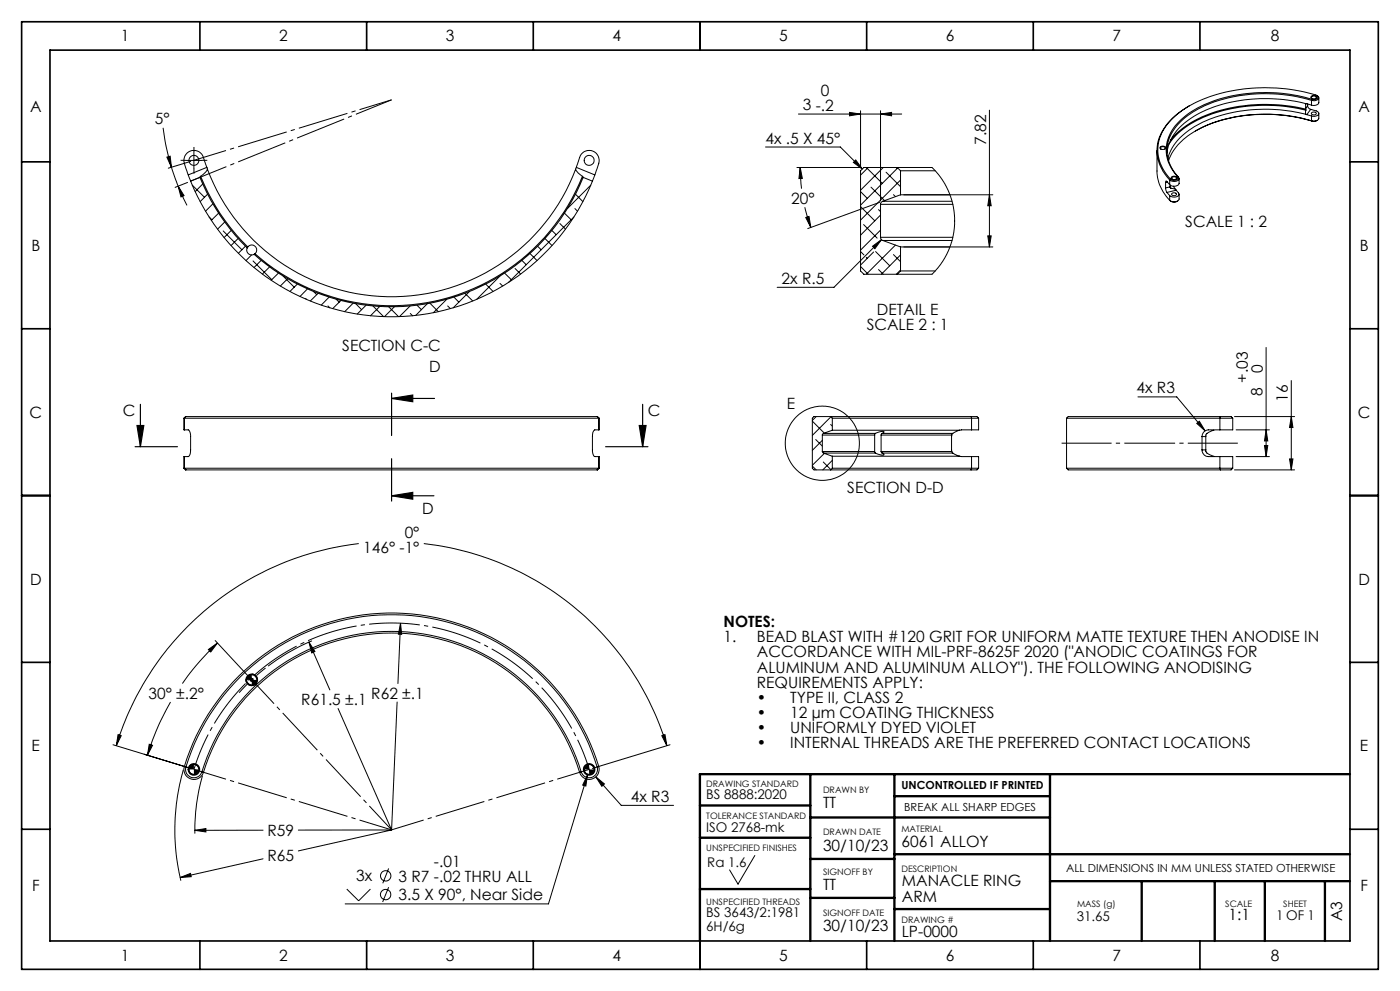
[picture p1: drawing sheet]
<svg xmlns="http://www.w3.org/2000/svg" width="420mm" height="297mm" viewBox="0 0 420 297" stroke-linecap="round" stroke-linejoin="round" font-family="sans-serif">
<defs><g id="words">
<g font-size="4.7">
<text x="36.2" y="12.4">1</text>
<text x="83.7" y="12.4">2</text>
<text x="133.7" y="12.4">3</text>
<text x="183.7" y="12.4">4</text>
<text x="233.7" y="12.4">5</text>
<text x="283.7" y="12.4">6</text>
<text x="333.7" y="12.4">7</text>
<text x="381.2" y="12.4">8</text>
<text x="246.3" y="28.6">0</text>
<text x="9" y="33.4">A</text>
<text x="240.8" y="33.1">3 -.2</text>
<text x="407.5" y="33.4">A</text>
<text x="46.4" y="37.3">5°</text>
<text x="229.7" y="43">4x .5 X 45°</text>
<text x="295.8" y="43.4" transform="rotate(-90 295.8 43.4)">7.82</text>
<text x="237.4" y="61.1">20°</text>
<text x="355.6" y="68.1">SCALE 1 : 2</text>
<text x="9.4" y="75.2">B</text>
<text x="407.9" y="75.2">B</text>
<text x="234.5" y="85.1">2x R.5</text>
<text x="263.1" y="94.5">DETAIL E</text>
<text x="260" y="99">SCALE 2 : 1</text>
<text x="102.7" y="105.2">SECTION C-C</text>
<text x="128.7" y="111.4">D</text>
<text x="378.8" y="111.9" transform="rotate(-90 378.8 111.9)">0</text>
<text x="341" y="117.9">4x R3</text>
<text x="374.3" y="114.7" transform="rotate(-90 374.3 114.7)">+.03</text>
<text x="378.8" y="118.6" transform="rotate(-90 378.8 118.6)">8</text>
<text x="8.9" y="125.2">C</text>
<text x="36.9" y="124.7">C</text>
<text x="194.3" y="124.7">C</text>
<text x="236.1" y="122.4">E</text>
<text x="386.4" y="120.5" transform="rotate(-90 386.4 120.5)">16</text>
<text x="407.4" y="125.2">C</text>
<text x="254.2" y="147.7">SECTION D-D</text>
<text x="126.7" y="154">D</text>
<text x="121.4" y="161.3">0°</text>
<text x="108.9" y="165.8">146° -1°</text>
<text x="9" y="175.2">D</text>
<text x="407.5" y="175.2">D</text>
<text x="217.1" y="188">NOTES:</text>
<text x="217.1" y="192.5">1.</text>
<text x="227.1" y="192.5">BEAD BLAST WITH #120 GRIT FOR UNIFORM MATTE TEXTURE THEN ANODISE IN</text>
<text x="227.1" y="197">ACCORDANCE WITH MIL-PRF-8625F 2020 (&quot;ANODIC COATINGS FOR</text>
<text x="227.1" y="201.6">ALUMINUM AND ALUMINUM ALLOY&quot;). THE FOLLOWING ANODISING</text>
<text x="44.5" y="209.4">30° ±.2°</text>
<text x="111.4" y="209.4">R62 ±.1</text>
<text x="227.1" y="206.1">REQUIREMENTS APPLY:</text>
<text x="90.4" y="211.3">R61.5 ±.1</text>
<text x="227.1" y="210.6">•</text>
<text x="227.1" y="215.1">•</text>
<text x="237.1" y="210.6">TYPE II, CLASS 2</text>
<text x="237.1" y="215.1">12 µm COATING THICKNESS</text>
<text x="227.1" y="219.7">•</text>
<text x="237.1" y="219.7">UNIFORMLY DYED VIOLET</text>
<text x="9.5" y="225.2">E</text>
<text x="227.1" y="224.2">•</text>
<text x="237.1" y="224.2">INTERNAL THREADS ARE THE PREFERRED CONTACT LOCATIONS</text>
<text x="408" y="225.2">E</text>
<text x="189.3" y="240.3">4x R3</text>
<text x="246.9" y="242.1">TT</text>
<text x="80.2" y="250.5">R59</text>
<text x="80.2" y="257.9">R65</text>
<text x="246.9" y="255">30/10/23</text>
<text x="270.4" y="253.9">6061 ALLOY</text>
<text x="130.2" y="259.7">-.01</text>
<text x="9.6" y="266.9">F</text>
<text x="106.9" y="264.2">3x</text>
<text x="119.6" y="269.8">3.5 X 90°, Near Side</text>
<text x="119.6" y="264.2">3 R7 -.02 THRU ALL</text>
<text x="246.9" y="266.8">TT</text>
<text x="270.6" y="265.7">MANACLE RING</text>
<text x="408.1" y="266.9">F</text>
<text x="270.6" y="270.2">ARM</text>
<text x="368.5" y="275.9">1:1</text>
<text x="246.9" y="279.2">30/10/23</text>
<text x="270.5" y="280.7">LP-0000</text>
<text x="402.7" y="276.1" transform="rotate(-90 402.7 276.1)">A3</text>
<text x="36.2" y="287.9">1</text>
<text x="83.7" y="287.9">2</text>
<text x="133.7" y="287.9">3</text>
<text x="183.7" y="287.9">4</text>
<text x="233.7" y="287.9">5</text>
<text x="283.7" y="287.9">6</text>
<text x="333.7" y="287.9">7</text>
<text x="381.2" y="287.9">8</text>
</g>
<g font-size="4">
<text x="211.9" y="239.4">BS 8888:2020</text>
<text x="211.9" y="249.2">ISO 2768-mk</text>
<text x="212.2" y="259.8">Ra 1.6</text>
<text x="211.9" y="274.9">BS 3643/2:1981</text>
<text x="382.9" y="275.7">1 OF 1</text>
<text x="211.9" y="278.9">6H/6g</text>
<text x="323" y="276.2">31.65</text>
</g>
<g font-size="3.3">
<text x="270.4" y="236.5">UNCONTROLLED IF PRINTED</text>
<text x="271.3" y="242.9">BREAK ALL SHARP EDGES</text>
<text x="319.9" y="261.3">ALL DIMENSIONS IN MM UNLESS STATED OTHERWISE</text>
</g>
<g font-size="2.7">
<text x="211.9" y="235.7">DRAWING STANDARD</text>
<text x="246.9" y="237.6">DRAWN BY</text>
<text x="211.9" y="245.5">TOLERANCE STANDARD</text>
<text x="246.9" y="250.2">DRAWN DATE</text>
<text x="270.4" y="249.2">MATERIAL</text>
<text x="211.9" y="255">UNSPECIFIED FINISHES</text>
<text x="246.9" y="262.2">SIGNOFF BY</text>
<text x="270.4" y="261.3">DESCRIPTION</text>
<text x="211.9" y="271.2">UNSPECIFIED THREADS</text>
<text x="246.9" y="274.5">SIGNOFF DATE</text>
<text x="323.1" y="271.9">MASS (g)</text>
<text x="367.6" y="271.9">SCALE</text>
<text x="385" y="271.9">SHEET</text>
<text x="270.4" y="276.7">DRAWING #</text>
</g>
</g></defs>
<g fill="none" stroke="#000" stroke-width=".5">
<path d="M6.5 6.5h407v284h-407zM15 15h390v267h-390zM60 6.5v8.5M110 6.5v8.5M160 6.5v8.5M210 6.5v8.5M260 6.5v8.5M310 6.5v8.5M360 6.5v8.5M6.5 48.5h8.5M405 48.5h8.5M6.5 98.5h8.5"/>
<path d="M405 98.5h8.5M6.5 148.5h8.5M405 148.5h8.5M6.5 198.5h8.5M405 198.5h8.5M6.5 248.5h8.5M405 248.5h8.5M60 282v8.5M110 282v8.5M160 282v8.5M210 282v8.5M260 282v8.5"/>
<path d="M310 282v8.5M360 282v8.5"/>
</g>
<g fill="none" stroke="#000" stroke-width=".7">
<path d="M243.1 232v50M268.3 232v50M268.3 238.6h46.7M315 232v50M405 232h-195v50M210 241.4h33.1M210 251.1h33.1M243.1 245h71.9M243.1 257.4h25.2M268.3 256h136.7M210 266.4h33.1M243.1 269.1h25.2"/>
<path d="M268.3 272.4h46.7M315 264.1h90M342.5 264.1v17.9M364.4 264.1v17.9M379.4 264.1v17.9M397.5 264.1v17.9"/>
</g>
<g fill="none" stroke="#000" stroke-width=".3">
<path d="M48.9 38.3l.8 4.8 1.7 7M239.5 34.2h31M254.8 33.7l3.4 .5-3.4 .5zM258.2 33.2v17h-19.1M264.2 34.2l3.3-.5v1zM264.2 33.2v27.1M296.8 33v41M356.8 31.7a17.5 17.5 0 0 0-9.6 11.9 12.4 12.4 0 0 0 3.7 10.3M391.7 31v1.5M391.7 32.5v.2M391.7 32.7l.1 .3M391.7 32.7a49.4 49.4 0 0 0-33.7 3.6 21.6 21.6 0 0 0-6.8 5.8"/>
<path d="M391.8 31.1l1.7 .4M391.8 31.1a46.9 46.9 0 0 0-32.6 3.2 16.5 16.5 0 0 0-8.9 10.1l-.2 1.5M391.8 34.3a46.5 46.5 0 0 0-33.5 3.7 16 16 0 0 0-7.9 9.4M391.8 33v1.3M391.8 33a48.5 48.5 0 0 0-33.6 3.6 19.9 19.9 0 0 0-7.5 6.6M391.8 34.3l.2 .1M392 34.4l1.5 .4M392.3 31.7l.4 .8 .5 .3M392.3 31.2v.5M392.3 31.7l-.6 .8M393.2 32.8l1.2 .3a.91 .91 0 0 1 1 .4 .91 .91 0 0 1 0 1l-.9 .4-1-.1M393.2 32.8l-1.2 1.6"/>
<path d="M393.4 28.8l.3-.1a.72 .72 0 0 1 .8-.1 .72 .72 0 0 1 .4 .7l-.6 .3a.58 .58 0 0 1-.8 0 .58 .58 0 0 1-.1-.8zM393.5 30.1a47.2 47.2 0 0 0-33.9 2.5 16.4 16.4 0 0 0-9.3 10.7 11.2 11.2 0 0 0 3.3 9.8M393.5 36.2a47.5 47.5 0 0 0-33.9 2.5 17.5 17.5 0 0 0-9 9.5M393.5 30.1v1.4M393.5 34.8v1.4M393.5 36.2l.1 .1M393.5 33.8l.5-.2a.49 .49 0 0 1 .7 0 .49 .49 0 0 1-.1 .8h-.2a.57 .57 0 0 1-.7 0 .57 .57 0 0 1-.2-.6zM393.6 29.7a1.12 1.12 0 0 0 1.7-.8v-.1a50.4 50.4 0 0 0-38.1 2.7 18.1 18.1 0 0 0-9.6 11.2 12.2 12.2 0 0 0 3.5 11M393.6 29.7a47.8 47.8 0 0 0-34.2 2.6 16.3 16.3 0 0 0-9.5 11.4 11.5 11.5 0 0 0 3.4 9.3M393.6 36.3a47.5 47.5 0 0 0-34.2 2.5l-.8 .5M393.6 29.5a.5 .5 0 0 1 0-.7 .5 .5 0 0 1 .7 0 .43 .43 0 0 1 .5 .1 .43 .43 0 0 1-.1 .6M393.6 29.7l-.1 .4"/>
<path d="M395 28.6a.75 .75 0 0 1 .6 .9 .75 .75 0 0 1-.8 .6h-1.3M395.2 36.1l-.9 .3-.7-.1M395.6 29.3v1.5a1.66 1.66 0 0 1-2.1 .7M395.6 34v1.5a1.59 1.59 0 0 1-2.1 .7M50.1 47.1l.9-.3 .4 3.3zM51.4 50.1l2 5.7M53.4 55.8l1.8 2.8-.9 .4zM53.4 55.8l2.7 5.8M55.7 48.1h5M56.3 54.7l-3.8 1.5M56.5 52.4l.7 1.9M57.2 54.3l2.8-1.1a61.5 61.5 0 0 0 14.2 21.1"/>
<path d="M57.2 54.3a65 65 0 0 0 60.3 40.6 65 65 0 0 0 60.2-40.6M57.2 48.4l-6.7 2M57.7 55.5l3.6 3.6M58.2 45.6v4.9M60.2 52.8l-.3 .3M60.2 52.8a61.3 61.3 0 0 0 14.1 21.2M60.8 55.1l-2.2 2.3M62.1 50.2l-.6-1.5a3.8 3.8 0 0 0-3.4-3.6 3.1 3.1 0 0 0-2.5 4.7l.9 2.6M62.1 50.2l-5.6 2.2M62.1 50.2l.1 .5M62.2 50.7a4.7 4.7 0 0 1-2 2.1M62.2 50.7a59 59 0 0 0 55.3 38.2 59 59 0 0 0 55.2-38.2"/>
<path d="M62.3 58.2l-2.3 2.2M172.6 58.2l2.3 2.2M172.7 50.7l.8 1.2 1.2 .9M172.9 50.2l.5-1.5a3.8 3.8 0 0 1 3.4-3.6 3.1 3.1 0 0 1 2.6 4.7l-1 2.6M172.9 50.2l-.2 .5M172.9 50.2l5.5 2.2M174.7 52.8l.3 .3M174.7 52.8a61.7 61.7 0 0 1-98.2 23.3M175 53.2l-.1 .1M177.2 55.5l-6.9 7M177.7 54.3l-2.8-1.1a62 62 0 0 1-98.7 23M178.4 52.4l-.7 1.9"/>
<path d="M229.7 44.1h22.4l6.6 6.6M240.1 50.2l.6 3.3h-1zM240.1 50.2l.4 6.3M256.7 47.9l2 2.8-2.7-2zM258.2 57.4l2 2M259.9 50.2l4.8 4.8M260.5 50.2l-2.3 2.3M261.3 56.1l4.1 4M265 50.2l-6.8 6.8M265.8 51.6l4.4 4.3M268 58.3l.6 .6M268.9 50.2l.3 .3"/>
<path d="M269.2 50.2h10.4l2.6 2.9 2.2 3.8 1.5 4.3 .5 3.9-.3 4.6-1.2 4.6-2.3 4.4-3 3.5h-10.4M269.2 50.2h-10l-1 1v30l1 1h10M269.2 50.2l1 1M269.3 50.3l-11.1 11.2M270.2 54l-12 12M270.2 58.4h14.8M270.2 51.2h10.4M270.2 58.4l-5.4 1.9M270.2 51.2v7.2M271.1 58.4h26.8M296.8 58.4l.6 3.3h-1.1zM347.1 45.1v6.2a12.5 12.5 0 0 0 3.8 8.7"/>
<path d="M348.2 44l.4-.2a.6 .6 0 0 1 .8 0 .6 .6 0 0 1 .1 .8l-.3 .2a.66 .66 0 0 1-.8 0 .66 .66 0 0 1-.2-.8zM348.3 44.7a.49 .49 0 0 1 0-.7 .49 .49 0 0 1 .7 0 .43 .43 0 0 1 .5 .1 .43 .43 0 0 1-.1 .6M349.7 54.7v-.2a.51 .51 0 0 1 .8 .4l.4 .4M349.7 56.3l.4 1.4M349.7 54.7v1.6M350.1 57.7l.8 .9M350.2 54.6l-.5 .1M350.9 53.9v1.4M350.9 58.6v1.4M351 56.2l.3 .2M351 55.5v.7M351 56l-1.3 .3"/>
<path d="M351.1 56.2l.2 .2M351.1 53.7l-.2 .2M351.3 56.4l1.4 .4M351.5 53l.3-.1a.73 .73 0 0 1 .8-.1 .73 .73 0 0 1 .4 .7l-.6 .3a.58 .58 0 0 1-.8 0 .58 .58 0 0 1-.1-.8zM351.6 58l.4-.2a.49 .49 0 0 1 .8 0 .49 .49 0 0 1-.2 .8h-.1a.55 .55 0 0 1-.7 .1 .55 .55 0 0 1-.2-.7zM351.6 53.7a.49 .49 0 0 1 .1-.7 .49 .49 0 0 1 .6 0 .42 .42 0 0 1 .6 .1 .42 .42 0 0 1-.1 .6M352 55.8l.7 1M352.7 56.8l.1 .2M352.8 57l.5 .5a.8 .8 0 0 1 .4 1 .8 .8 0 0 1-.9 .5h-1.1l-.8-.4M352.8 57l-2.7 .7M353.3 53a.77 .77 0 0 1-.1 .8 .77 .77 0 0 1-.8 .2l-1.3-.3M353.3 53l.3 .1"/>
<path d="M353.6 53.1a.87 .87 0 0 1-.1 1 .87 .87 0 0 1-1 .3l-.8-.1-.8-.4M353.7 53.5v1.5a1.81 1.81 0 0 1-2.8 .3M353.7 58.2v1.5a1.81 1.81 0 0 1-2.8 .3M62.7 65l.9 .9M63.9 61.1l-2.2 2.2M65.6 63.9l-2.2 2.1M67 69.2l5.6 5.7M67.4 66.5l-2.1 2.2M69.4 69.1l-2.2 2.1M71.4 71.5l-2.1 2.1M73.6 73.8l-2.1 2.1M74.2 74.3a1.5 1.5 0 0 0 .3 1.7 1.5 1.5 0 0 0 1.7 .2"/>
<path d="M74.3 74l-.1 .3M74.3 74a1.5 1.5 0 0 1 2.2-.2 1.5 1.5 0 0 1 0 2.3M75.5 76.4l-1.7 1.7M75.9 78.2l5.6 5.6M76.5 76.1l-.3 .1M78.4 78l-2.2 2.2M156.6 78l1.3 1.3M159 76l2.1 2.1M161.3 73.8l1 1.1M163.5 71.5l2.1 2.1M165.6 69.1l1.3 1.2M168 67l1.7 1.7"/>
<path d="M169.3 63.9l2 2M172.2 65l-19.7 19.7M172.5 62.5l.7 .8M241.4 62.1l1.8 6.1M241.7 65.2l1-.3 .5 3.3zM258.2 79.9l2.3 2.3M258.2 75.4l1 1M258.2 61.9l4.2 4.3M259.1 67.3l4 4.1M259.9 77.1l.3 .3M261.8 73.8l2.6-2-1.9 2.7zM262.1 75.5l-3.9 3.9"/>
<path d="M262.7 75.4l4.2 4.3M263.6 62.8l.6 .6M263.9 60.6l-21.6 7.9M264.2 64.4l-6 6.1M264.2 69l-6 6M264.2 71.1h21.7M264.2 61.2h21.7M264.2 71.1l.1 .6 .5 .4M264.2 61.2v9.9M264.4 71.8l-14.2 14.3h-17M264.8 60.3h20.8M264.8 60.3l-.5 .4-.1 .5"/>
<path d="M264.8 72.1h20.8M264.8 72.1l5.4 1.9M268 76.3l2.2 2.1M268.6 73.4l-8.7 8.8M270.2 76.4l-5.8 5.8M270.2 74h14.8M270.2 74v7.2M271.1 74h26.8M296.3 70.7h1.1l-.6 3.3zM351.2 60.3l.9 .3 1.2-.3M80.9 80l-2.2 2.1M83.5 81.8l-2.1 2.2"/>
<path d="M84.9 82.7l3.4 3.4M86.3 83.5l-2.2 2.2M89.2 85.1l-2.2 2.2M91.7 89.4l.2 .3M92.3 86.6l-2.3 2.3M94.1 87.3l.9 1M95.4 87.9l-2.3 2.3M98.4 91.7l.6 .5M98.7 89l-2.3 2.4M100.9 89.7l.8 .9M102.3 90.1l-2.5 2.4M105.9 90.9l-2.5 2.5"/>
<path d="M106.7 91l1.8 1.8M109.8 91.5l-2.6 2.6M111.9 91.7l3.2 3.2M113.9 91.8l-2.8 2.8M116.6 91.9l3 3M118.3 91.9l-2.9 3M123 91.7l-3.2 3.2M123.1 93.9l.7 .7M125.1 91.5l1.3 1.3M128.2 91l-3.5 3.5M129 90.9l2.5 2.5M134.1 89.7l-4.1 4"/>
<path d="M134.3 91.7l.8 .8M136.2 89l1.5 1.6M139.5 87.9l2.3 2.3M140.9 87.3l-4.9 4.9M145.7 85.1l2.2 2.2M150 82.7l-7 7M150 84.9l.8 .8M151.4 81.8l2 2M154.5 80.5l1.7 1.6M263.6 80.8l1.4 1.4M270.2 80.9l-1.3 1.3M270.2 81.2h10.4"/>
<path d="M270.2 81.2l-1 1M341.4 119h11.6l8.5 10.1M379.8 104.1v32.7M387.4 114v26.8M55.2 125.3l.1 3.5M55.2 125.3h.1M55.3 125.3h124.3M55.3 128.8h.4a1.23 1.23 0 0 1 1.5 1.6l-.2 5.7a1.17 1.17 0 0 1-1.4 .7h-.3M55.3 136.8l-.1 3.5M55.3 125.3v3.5M55.3 136.8v3.5M55.8 124.8h123.3"/>
<path d="M55.8 124.8l-.6 .5M55.8 124.8l-.5 .5M179.1 124.8l.6 .5M179.1 124.8l.5 .5M179.6 128.8h-.4a1.17 1.17 0 0 0-1.4 1.4l-.1 5.1a1.37 1.37 0 0 0 .9 1.5h1M179.6 125.3h.1M179.6 136.8l.1 3.5M179.6 125.3v3.5M179.6 136.8v3.5M179.7 125.3l-.1 3.5M243.7 139.7l1.2 1.1M243.7 126.2l3.6 3.6"/>
<path d="M244.7 131.7l2 2M244.9 124.8l-1.2 1.2M246.7 132l-3 3M246.7 135.3h15.7M246.7 130.4h15.7M246.7 135.3l.3 .5M246.7 130.4v4.9M247 138.5l2.3 2.3M247 129.9h15.6M247 129.9l-.3 .5M247 135.8h15.6M247 135.8l2.7 .9"/>
<path d="M247.3 135.9l-3.6 3.5M249.2 127.2l.5 .5M249.2 124.8h42.1M249.2 124.8h-5l-.5 .5v15l.5 .5h5M249.2 124.8l.5 .5M249.3 124.9l-5.6 5.6M249.7 138l-2.9 2.8M249.7 128.9h38.2M249.7 136.7h38.2M249.7 125.3h41.8M249.7 128.9l-2.7 1M249.7 125.3v3.6"/>
<path d="M249.7 136.7v3.6M262.4 135.3l.2 .5M262.4 130.4v4.9M262.6 129.9a2.69 2.69 0 0 1 2.6-.4l-.6 .4M262.6 129.9l-.2 .5M262.6 135.8a3.4 3.4 0 0 0 2.6 .4l-.6-.4M264.3 135.3l.3 .5M264.3 130.4h21.2M264.3 135.3h21.2M264.3 130.4v4.9M264.6 129.9h21.2M264.6 135.8h21.2"/>
<path d="M264.6 129.9l-.3 .5M285.5 135.3l.3 .5M285.5 130.4v4.9M285.8 135.8l2.1 .9M285.8 129.9l-.3 .5M287.9 128.9l-2.1 1M287.9 136.7l3.6 .1M291.3 124.8h1.8l.5 .5M291.3 124.8l.2 .5M291.5 128.8l-3.6 .1M291.5 125.3h2.1M291.5 136.8h2.1v3.5"/>
<path d="M291.5 125.3v3.5M291.5 136.8v3.5M293.6 125.3v3.5h-2.1M320 125.3h46M320 125.3v15M359 126.9l.8-.6 1.7 2.8zM360.6 134.8a2.08 2.08 0 0 0 2.7 2h2.7M360.6 130.8v4M360.6 134.8h1.1M360.6 130.8h1.1M361.7 134.8a1.67 1.67 0 0 0 1.7 1.7l.8 .2M361.7 130.8v4"/>
<path d="M364.2 128.9l-2.1 1-.4 .9M366 125.3h3.8M366 136.8h3.8v3.5M366 128.8h-1.4a5 5 0 0 0-3.6 .8l-.4 1.2M366 125.3v3.5M366 136.8v3.5M366.1 124.8h3.2l.5 .5M366.1 124.8h-45.6l-.5 .5M366.1 124.8l-.1 .5M369.8 125.3v3.5h-3.8M370.3 124.8h18.1M370.8 136.8h10"/>
<path d="M370.8 128.8h10M379.3 133.5h1l-.5 3.3zM379.8 128.8l.5 3.3h-1zM386.9 137.5h1l-.5 3.3zM387.4 124.8l.5 3.3h-1zM55.2 140.3h.1M55.2 140.3l.6 .5M55.3 140.3h124.3M55.3 140.3l.5 .5M55.8 140.8h123.3M179.6 140.3l-.5 .5M179.6 140.3h.1"/>
<path d="M179.7 140.3l-.6 .5M249.2 140.8h42.1M249.7 140.3h41.8M249.7 140.3l-.5 .5M291.5 140.3h2.1M291.5 140.3l-.2 .5M293.6 140.3l-.5 .5h-1.8M320 140.3h46M320 140.3l.5 .5h45.6M366 140.3h3.8M366 140.3l.1 .5M369.8 140.3l-.5 .5h-3.2"/>
<path d="M370.3 140.8h18.1M107.6 162.9a86.4 86.4 0 0 0-72.7 60.6M127.1 162.9a86.4 86.4 0 0 1 73 60.6M62.5 194.7l2.7-2-2 2.7zM64.6 192l10.2 11M65.2 192.7l-5.5 5.8-5 6.4M92.7 192.4l1.8 2.9-1 .4zM92.7 192.4l6.3 14.4M93.6 192l-7.3 3.7-5.9 3.9M120.2 186.8l.3 3.3h-1zM120.2 186.8l-.8 18.1M51.2 210.4l-4 7.8-3 8.1"/>
<path d="M73.8 203.8l.5 1.2 1.2 .5M75 203.8h1M75.2 203.4l.7 .7M75.5 202l1.3 .5 .5 1.3M75.5 203.2v1.1M75.9 203.4l-.7 .7M101.4 212.3l16.1 36.4M119.1 210.4l-1.6 38.3M33.9 223.2l23.3 7.1M35.4 220.2l1 .3-1.5 3zM44.8 223.1l1 .3-1.6 2.9zM55 230.7a65.4 65.4 0 0 0-.7 33.2"/>
<path d="M55.3 229.7a65 65 0 0 1 62.2-46 65 65 0 0 1 62.1 46M55.3 229.7a2.99 2.99 0 0 0 2 3.7 2.99 2.99 0 0 0 3.7-1.9M55.3 229.7l.5 .2M55.8 229.9a64.5 64.5 0 0 1 61.7-45.7 64.5 64.5 0 0 1 61.6 45.7M55.8 229.9a2.51 2.51 0 0 0 1.6 3.1 2.51 2.51 0 0 0 3.2-1.7M56.7 230.6l.5 1.1 1 .4M58.2 229.1l1.1 .5 .4 1M60.6 231.3a59.5 59.5 0 0 1 56.9-42.1 59.5 59.5 0 0 1 56.8 42.1M60.6 231.3l.4 .2M60.7 232.4a58.7 58.7 0 0 0-2.2 17.4M61 231.5a59 59 0 0 1 56.5-41.8 59 59 0 0 1 56.4 41.8M174.3 231.3l-.4 .2"/>
<path d="M175.3 230.6l.5 1.1 .9 .4M176.2 232.3l-.4 3.3-1-.3zM176.2 232.3l-11.7 38.6h-61M176.7 229.1l1 .4 .6 1.1M178.8 232.8l2.5 2.1-.7 .8zM178.8 232.8l7.6 8.6h15.7M179.1 229.9a2.51 2.51 0 0 1-1.6 3.1 2.51 2.51 0 0 1-3.2-1.7M179.6 229.7a3 3 0 0 1-2 3.7 3 3 0 0 1-3.7-1.9M179.6 229.7l-.5 .2M198.5 220.5l1-.3 .6 3.3zM201 223.2l-23.3 7.1M58.5 248.8l3.3-.5v1z"/>
<path d="M78.9 248.8h-20.4M78.9 257.4l-24.9 5.6M117.5 248.7l-28 .1M117.5 248.7l-28 6.3M226.4 256.4l-5 8.6-2.5-4.3M54 263l3.1-1.2 .3 .9zM104 266.4l3.6 3.6 3.5-3.6M116.6 260.3l-1.8 4.4M116.6 265.9l-1.8 4.4"/>
<circle cx="58.2" cy="48.1" r="1.5"/>
<circle cx="176.7" cy="48.1" r="1.49"/>
<circle cx="246.7" cy="132.8" r="11.1"/>
<circle cx="75.5" cy="203.8" r="1.75"/>
<circle cx="75.5" cy="203.7" r="1.5"/>
<circle cx="58.2" cy="230.6" r="1.5"/>
<circle cx="58.2" cy="230.6" r="1.76"/>
<circle cx="176.8" cy="230.6" r="1.49"/>
<circle cx="176.8" cy="230.6" r="1.75"/>
<circle cx="115.7" cy="262.5" r="1.55"/>
<circle cx="115.7" cy="268.1" r="1.55"/>
</g>
<path d="M117.5 119.4l6.3-1v2zM117.5 119.4h12.9M117.5 117.8v12.7M40.5 133.9h12.7M41.1 127.5h2l-1 6.4zM42.1 121.2v12.7M117.5 137.5v12.7M181.7 133.9h12.7M191.8 127.5h2l-1 6.4zM192.8 121.2v12.7M117.5 148.6l6.3-1v2zM117.5 148.6h12.7" fill="none" stroke="#000" stroke-width=".35"/>
<path d="M58.2 230.6a62 62 0 0 1 60.2-43.9 62 62 0 0 1 58.9 45.6" fill="none" stroke="#000" stroke-width=".3" stroke-dasharray="15.2 1.3 1.3 1.3" stroke-dashoffset="4" stroke-linecap="butt"/>
<path d="M79.7 200.2l-4.6 3.9-3.4 3.5" fill="none" stroke="#000" stroke-width=".3" stroke-dasharray="15.2 1.3 1.3 1.3" stroke-dashoffset="11.7" stroke-linecap="butt"/>
<path d="M55.7 48h-1.5M58.2 45.5v-1.5M58.2 50.5v1.5M60.7 48h1.5" fill="none" stroke="#000" stroke-width=".3" stroke-dasharray="15.2 1.3 1.3 1.3" stroke-linecap="butt"/>
<path d="M371.4 132.8h-52.9" fill="none" stroke="#000" stroke-width=".3" stroke-dasharray="15.2 1.3 1.3 1.3" stroke-dashoffset=".2" stroke-linecap="butt"/>
<path d="M58.2 48l59.3-18.1M58.2 230.6l59.3 18.1M117.5 248.7l59.3-18.1" fill="none" stroke="#000" stroke-width=".3" stroke-dasharray="15.2 1.3 1.3 1.3" stroke-dashoffset="5.2" stroke-linecap="butt"/>
<path d="M117.5 248.7l-42-45" fill="none" stroke="#000" stroke-width=".3" stroke-dasharray="15.2 1.3 1.3 1.3" stroke-dashoffset="5.4" stroke-linecap="butt"/>
<path d="M57.2 54.3l60.3-24.4" fill="none" stroke="#000" stroke-width=".3" stroke-dasharray="15.2 1.3 1.3 1.3" stroke-dashoffset="3.7" stroke-linecap="butt"/>
<g fill="#000">
<path d="M254.8 33.7l3.4 .5-3.4 .5zM264.2 34.2l3.3-.5v1z"/>
<path d="M296.8 58.4l.6 3.3h-1.1zM296.3 70.7h1.1l-.6 3.3z"/>
<path d="M191.8 127.5h2l-1 6.4zM41.1 127.5h2l-1 6.4zM117.5 119.4l6.3-1v2zM117.5 148.6l6.3-1v2z"/>
<path d="M379.3 133.5h1l-.5 3.3zM379.8 128.8l.5 3.3h-1z"/>
<path d="M387.4 124.8l.5 3.3h-1zM386.9 137.5h1l-.5 3.3z"/>
<path d="M62.5 194.7l2.7-2-2 2.7zM44.8 223.1l1 .3-1.6 2.9zM198.5 220.5l1-.3 .6 3.3zM35.4 220.2l1 .3-1.5 3zM92.7 192.4l.8 3.3 1-.4zM120.2 186.8l-.7 3.3h1zM50.1 47.1l.9-.3 .4 3.3zM53.4 55.8l1.8 2.8-.9 .4z"/>
<path d="M57 229.6l-.3 1h1.5v-1.5zM58.2 230.6v1.5l.5-.1 .7-.5 .3-.9zM175.8 229.5l-.5 1.1h1.4v-1.5zM176.7 230.6v1.5l1-.4 .6-1.1zM74.2 202.7l-.4 1.1h1.7v-1.8l-.7 .2zM75.5 203.8v1.7l1.3-.5 .5-1.2zM359 126.9l.8-.6 1.7 2.8z"/>
<path d="M58.5 248.8l3.3 .5v-1zM54 263l3.4-.3-.3-.9zM178.8 232.8l1.8 2.9 .7-.8zM176.2 232.3l-1.4 3 1 .3zM256.7 47.9l2 2.8-2.7-2zM261.8 73.8l.7 .7 1.9-2.7zM240.1 50.2l.6 3.3h-1zM241.7 65.2l1-.3 .5 3.3z"/>
</g>
<use href="#words"/>
</svg>
